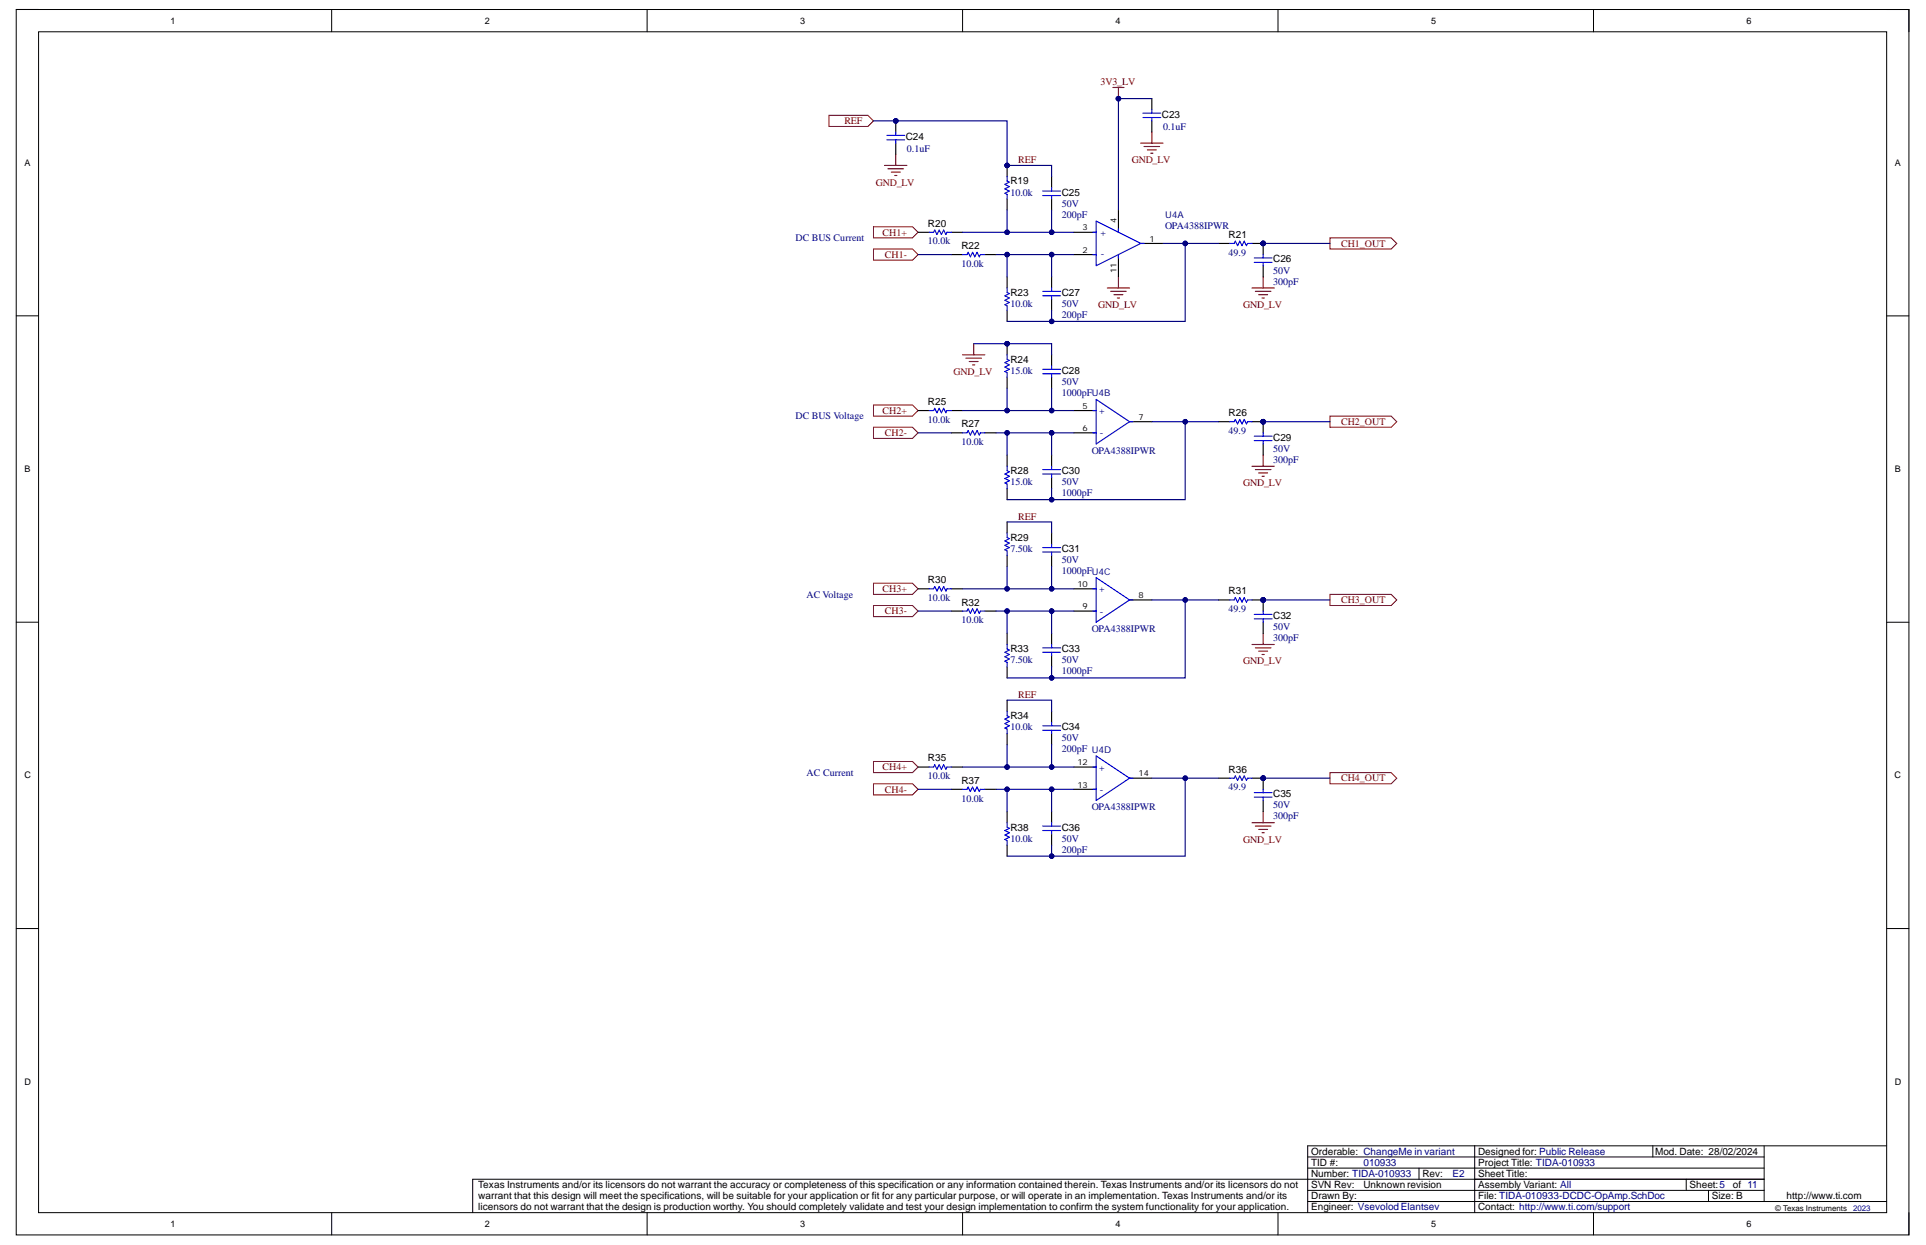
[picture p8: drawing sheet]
<svg xmlns="http://www.w3.org/2000/svg" width="432mm" height="279mm" viewBox="0 0 432 279" stroke-linecap="round" stroke-linejoin="round" font-family="sans-serif">
<defs><g id="words">
<g font-size="2.2" fill="#800000">
<text x="246.7" y="19.1">3V3_LV</text>
<text x="189.3" y="27.8">REF</text>
<text x="196.3" y="41.6">GND_LV</text>
<text x="228.3" y="36.6">REF</text>
<text x="253.7" y="36.6">GND_LV</text>
<text x="197.9" y="52.8">CH1+</text>
<text x="198.4" y="57.8">CH1-</text>
<text x="300.7" y="55.3">CH1_OUT</text>
<text x="246.2" y="69">GND_LV</text>
<text x="278.7" y="69">GND_LV</text>
<text x="213.8" y="84">GND_LV</text>
<text x="197.9" y="92.7">CH2+</text>
<text x="300.7" y="95.2">CH2_OUT</text>
<text x="198.4" y="97.7">CH2-</text>
<text x="278.7" y="109">GND_LV</text>
<text x="228.3" y="116.5">REF</text>
<text x="197.9" y="132.7">CH3+</text>
<text x="198.4" y="137.7">CH3-</text>
<text x="300.7" y="135.2">CH3_OUT</text>
<text x="278.7" y="148.9">GND_LV</text>
<text x="228.3" y="156.4">REF</text>
<text x="197.9" y="172.7">CH4+</text>
<text x="198.4" y="177.7">CH4-</text>
<text x="300.7" y="175.2">CH4_OUT</text>
<text x="278.7" y="188.9">GND_LV</text>
</g>
<g font-size="2.2">
<text x="260.5" y="26.4">C23</text>
<text x="203.1" y="31.3">C24</text>
<text x="226.5" y="41.3">R19</text>
<text x="238" y="43.8">C25</text>
<text x="208" y="50.8">R20</text>
<text x="275.5" y="53.3">R21</text>
<text x="215.5" y="55.8">R22</text>
<text x="285.4" y="58.8">C26</text>
<text x="226.5" y="66.3">R23</text>
<text x="238" y="66.3">C27</text>
<text x="226.5" y="81.3">R24</text>
<text x="238" y="83.8">C28</text>
<text x="208" y="90.8">R25</text>
<text x="215.5" y="95.8">R27</text>
<text x="275.5" y="93.3">R26</text>
<text x="285.4" y="98.7">C29</text>
<text x="226.5" y="106.2">R28</text>
<text x="238" y="106.2">C30</text>
<text x="226.5" y="121.3">R29</text>
<text x="238" y="123.8">C31</text>
<text x="208" y="130.7">R30</text>
<text x="215.5" y="135.7">R32</text>
<text x="275.5" y="133.2">R31</text>
<text x="285.4" y="138.7">C32</text>
<text x="226.5" y="146.2">R33</text>
<text x="238" y="146.2">C33</text>
<text x="226.5" y="161.2">R34</text>
<text x="238" y="163.7">C34</text>
<text x="208" y="170.7">R35</text>
<text x="275.5" y="173.2">R36</text>
<text x="215.5" y="175.7">R37</text>
<text x="285.4" y="178.7">C35</text>
<text x="226.5" y="186.2">R38</text>
<text x="238" y="186.2">C36</text>
<text x="293.9" y="263.8">Number: TIDA-010933</text>
<text x="293.9" y="261.3">TID #:</text>
<text x="293.9" y="258.8">Orderable: ChangeMe in variant</text>
<text x="318.9" y="263.8">Rev:</text>
<text x="331.4" y="263.8">Sheet Title:</text>
<text x="331.4" y="261.3">Project Title: TIDA-010933</text>
<text x="331.4" y="258.8">Designed for: Public Release</text>
<text x="371" y="258.8">Mod. Date: 28/02/2024</text>
<text x="107.2" y="266.3">Texas Instruments and/or its licensors do not warrant the accuracy or completeness of this specification or any information contained therein. Texas Instruments and/or its licensors do not</text>
<text x="107.2" y="268.8">warrant that this design will meet the specifications, will be suitable for your application or fit for any particular purpose, or will operate in an implementation. Texas Instruments and/or its</text>
<text x="293.9" y="268.8">Drawn By:</text>
<text x="293.9" y="266.3">SVN Rev:</text>
<text x="305.7" y="266.3">Unknown revision</text>
<text x="331.4" y="268.8">File: TIDA-010933-DCDC-OpAmp.SchDoc</text>
<text x="331.4" y="266.3">Assembly Variant: All</text>
<text x="378.8" y="266.3">Sheet:5</text>
<text x="383.8" y="268.8">Size: B</text>
<text x="388.5" y="266.3">of 11</text>
<text x="400.5" y="268.8">http://www.ti.com</text>
<text x="107.2" y="271.3">licensors do not warrant that the design is production worthy. You should completely validate and test your design implementation to confirm the system functionality for your application.</text>
<text x="293.9" y="271.3">Engineer: Vsevolod Elantsev</text>
<text x="331.4" y="271.3">Contact: http://www.ti.com/support</text>
</g>
<g font-size="2.2" fill="#000080">
<text x="260.7" y="29.1">0.1uF</text>
<text x="203.3" y="34.1">0.1uF</text>
<text x="226.5" y="43.8">10.0k</text>
<text x="238" y="46.3">50V</text>
<text x="238" y="48.8">200pF</text>
<text x="261.2" y="51.3">OPA4388IPWR</text>
<text x="178.4" y="54.1">DC BUS Current</text>
<text x="208" y="54.8">10.0k</text>
<text x="215.5" y="59.8">10.0k</text>
<text x="275.5" y="57.3">49.9</text>
<text x="285.4" y="61.3">50V</text>
<text x="285.4" y="63.8">300pF</text>
<text x="226.5" y="68.8">10.0k</text>
<text x="238" y="68.8">50V</text>
<text x="238" y="71.3">200pF</text>
<text x="226.5" y="83.8">15.0k</text>
<text x="238" y="86.3">50V</text>
<text x="238" y="88.8">1000pFU4B</text>
<text x="178.4" y="94">DC BUS Voltage</text>
<text x="208" y="94.8">10.0k</text>
<text x="215.5" y="99.8">10.0k</text>
<text x="244.8" y="101.8">OPA4388IPWR</text>
<text x="275.5" y="97.3">49.9</text>
<text x="285.4" y="101.2">50V</text>
<text x="285.4" y="103.7">300pF</text>
<text x="226.5" y="108.7">15.0k</text>
<text x="238" y="108.7">50V</text>
<text x="238" y="111.2">1000pF</text>
<text x="226.5" y="123.7">7.50k</text>
<text x="238" y="126.2">50V</text>
<text x="238" y="128.7">1000pFU4C</text>
<text x="180.8" y="134">AC Voltage</text>
<text x="208" y="134.7">10.0k</text>
<text x="275.5" y="137.2">49.9</text>
<text x="215.5" y="139.7">10.0k</text>
<text x="244.8" y="141.7">OPA4388IPWR</text>
<text x="285.4" y="141.2">50V</text>
<text x="285.4" y="143.7">300pF</text>
<text x="226.5" y="148.7">7.50k</text>
<text x="238" y="148.7">50V</text>
<text x="238" y="151.2">1000pF</text>
<text x="226.5" y="163.7">10.0k</text>
<text x="238" y="166.1">50V</text>
<text x="180.8" y="173.9">AC Current</text>
<text x="238" y="168.6">200pF U4D</text>
<text x="208" y="174.7">10.0k</text>
<text x="215.5" y="179.6">10.0k</text>
<text x="275.5" y="177.1">49.9</text>
<text x="244.8" y="181.6">OPA4388IPWR</text>
<text x="285.4" y="181.2">50V</text>
<text x="285.4" y="183.7">300pF</text>
<text x="226.5" y="188.7">10.0k</text>
<text x="238" y="188.7">50V</text>
<text x="238" y="191.2">200pF</text>
<text x="305.7" y="261.3">010933</text>
<text x="325.6" y="263.8">E2</text>
</g>
<g font-size="2.1" fill="#000080">
<text x="246.5" y="52.8">+</text>
<text x="261.2" y="48.9">U4A</text>
<text x="246.7" y="57.6">-</text>
<text x="246.2" y="92.8">+</text>
<text x="246.5" y="97.8">-</text>
<text x="246.2" y="132.8">+</text>
<text x="246.5" y="137.8">-</text>
<text x="246.2" y="172.7">+</text>
<text x="246.5" y="177.7">-</text>
</g>
<g font-size="2">
<text x="38.2" y="5.3">1</text>
<text x="108.7" y="5.3">2</text>
<text x="179.4" y="5.3">3</text>
<text x="250.1" y="5.3">4</text>
<text x="320.8" y="5.3">5</text>
<text x="391.6" y="5.3">6</text>
<text x="5.5" y="37.1">A</text>
<text x="424.8" y="37.1">A</text>
<text x="5.5" y="105.8">B</text>
<text x="424.8" y="105.8">B</text>
<text x="5.5" y="174.5">C</text>
<text x="424.8" y="174.5">C</text>
<text x="5.5" y="243.2">D</text>
<text x="424.8" y="243.2">D</text>
<text x="38.2" y="275">1</text>
<text x="108.7" y="275">2</text>
<text x="179.4" y="275">3</text>
<text x="250.1" y="275">4</text>
<text x="320.8" y="275">5</text>
<text x="391.6" y="275">6</text>
</g>
<g font-size="1.9">
<text x="242.7" y="51.7">3</text>
<text x="250.3" y="50" transform="rotate(-90 250.3 50)">4</text>
<text x="242.7" y="56.6">2</text>
<text x="257.7" y="54.2">1</text>
<text x="250.3" y="61.2" transform="rotate(-90 250.3 61.2)">11</text>
<text x="242.7" y="91.6">5</text>
<text x="255.2" y="94.1">7</text>
<text x="242.7" y="96.6">6</text>
<text x="241.5" y="131.5">10</text>
<text x="242.7" y="136.6">9</text>
<text x="255.2" y="134.1">8</text>
<text x="241.5" y="171.5">12</text>
<text x="241.5" y="176.5">13</text>
<text x="255.2" y="174">14</text>
</g>
<text font-size="1.8" x="398" y="271.4">© Texas Instruments</text>
<text font-size="1.8" fill="#000080" x="415.5" y="271.4">2023</text>
</g></defs>
<g fill="none" stroke="#000" stroke-width=".22">
<path d="M3.6 2.1h424.4v274.7h-424.4zM3.6 2.1h5M8.6 7.1h414.4v264.7h-414.4zM74.4 2.1v5M145.1 2.1v5M215.8 2.1v5M286.5 2.1v5M357.3 2.1v5M423 2.1h5v5M3.6 70.8h5M423 70.8h5M3.6 139.5h5"/>
<path d="M423 139.5h5M3.6 208.1h5M423 208.1h5M293.2 259.3h102.3M330.6 256.8v15M370.6 256.8v2.5M395.5 256.8v12.5M423 256.8h-129.8v15M74.4 271.8v5M145.1 271.8v5M215.8 271.8v5M286.5 271.8v5"/>
<path d="M293.2 269.3h129.8M293.2 266.8h102.3M293.2 261.8h102.3M318.1 261.8v2.5M357.3 271.8v5M378 264.3v2.5M383 266.8v2.5M395.5 264.3h-289.5v7.5M428 271.8v5"/>
</g>
<path d="M195.8 50.8h8.8l1.2 1.3-1.2 1.2h-8.8z" fill-rule="evenodd" fill="#fff"/>
<path d="M195.8 50.8h8.8l1.2 1.3-1.2 1.2h-8.8z" fill="none" stroke="#800000" stroke-width=".22"/>
<path d="M249.5 19.6h2.5M250.7 19.6v2.5" fill="none" stroke="#800000" stroke-width=".25"/>
<circle cx="250.7" cy="22.1" r=".5" fill="#000080"/>
<circle cx="250.7" cy="22.1" r=".5" fill="none" stroke="#000080" stroke-width=".22"/>
<path d="M255.7 32.1h5M256.5 32.8h3.5M257.2 33.6h2M258 34.3h.5M258.2 29.6v2.5M248.3 64.6h4.9M249 65.3h3.5M249.7 66.1h2M250.5 66.8h.5M250.7 62.1v2.5" fill="none" stroke="#800000" stroke-width=".25"/>
<path d="M195.8 55.8h8.8l1.2 1.3-1.2 1.2h-8.8z" fill-rule="evenodd" fill="#fff"/>
<path d="M195.8 55.8h8.8l1.2 1.3-1.2 1.2h-8.8z" fill="none" stroke="#800000" stroke-width=".22"/>
<path d="M280.7 64.6h5M281.4 65.3h3.5M282.2 66.1h2M282.9 66.8h.5M283.2 62.1v2.5" fill="none" stroke="#800000" stroke-width=".25"/>
<path d="M185.8 25.8h8.8l1.2 1.3-1.2 1.2h-8.8z" fill-rule="evenodd" fill="#fff"/>
<path d="M185.8 25.8h8.8l1.2 1.3-1.2 1.2h-8.8z" fill="none" stroke="#800000" stroke-width=".22"/>
<path d="M195.8 90.8h8.8l1.2 1.2-1.2 1.3h-8.8z" fill-rule="evenodd" fill="#fff"/>
<path d="M195.8 90.8h8.8l1.2 1.2-1.2 1.3h-8.8z" fill="none" stroke="#800000" stroke-width=".22"/>
<path d="M195.8 95.8h8.8l1.2 1.2-1.2 1.3h-8.8z" fill-rule="evenodd" fill="#fff"/>
<path d="M195.8 95.8h8.8l1.2 1.2-1.2 1.3h-8.8z" fill="none" stroke="#800000" stroke-width=".22"/>
<path d="M280.7 104.5h5M281.4 105.3h3.5M282.2 106h2M282.9 106.7h.5M283.2 102v2.5" fill="none" stroke="#800000" stroke-width=".25"/>
<path d="M195.8 130.7h8.8l1.2 1.3-1.2 1.2h-8.8z" fill-rule="evenodd" fill="#fff"/>
<path d="M195.8 130.7h8.8l1.2 1.3-1.2 1.2h-8.8z" fill="none" stroke="#800000" stroke-width=".22"/>
<path d="M195.8 135.7h8.8l1.2 1.3-1.2 1.2h-8.8z" fill-rule="evenodd" fill="#fff"/>
<path d="M195.8 135.7h8.8l1.2 1.3-1.2 1.2h-8.8z" fill="none" stroke="#800000" stroke-width=".22"/>
<path d="M280.7 144.5h5M281.4 145.2h3.5M282.2 146h2M282.9 146.7h.5M283.2 142v2.5" fill="none" stroke="#800000" stroke-width=".25"/>
<path d="M195.8 170.7h8.8l1.2 1.2-1.2 1.3h-8.8z" fill-rule="evenodd" fill="#fff"/>
<path d="M195.8 170.7h8.8l1.2 1.2-1.2 1.3h-8.8z" fill="none" stroke="#800000" stroke-width=".22"/>
<path d="M195.8 175.7h8.8l1.2 1.2-1.2 1.3h-8.8z" fill-rule="evenodd" fill="#fff"/>
<path d="M195.8 175.7h8.8l1.2 1.2-1.2 1.3h-8.8z" fill="none" stroke="#800000" stroke-width=".22"/>
<path d="M280.7 184.4h5M281.4 185.2h3.5M282.2 185.9h2M282.9 186.6h.5M283.2 181.9v2.5" fill="none" stroke="#800000" stroke-width=".25"/>
<path d="M298.2 53.3h13.7l1.2 1.3-1.2 1.2h-13.7z" fill-rule="evenodd" fill="#fff"/>
<path d="M298.2 53.3h13.7l1.2 1.3-1.2 1.2h-13.7z" fill="none" stroke="#800000" stroke-width=".22"/>
<path d="M298.2 93.3h13.7l1.2 1.2-1.2 1.3h-13.7z" fill-rule="evenodd" fill="#fff"/>
<path d="M298.2 93.3h13.7l1.2 1.2-1.2 1.3h-13.7z" fill="none" stroke="#800000" stroke-width=".22"/>
<path d="M298.2 133.2h13.7l1.2 1.3-1.2 1.2h-13.7z" fill-rule="evenodd" fill="#fff"/>
<path d="M298.2 133.2h13.7l1.2 1.3-1.2 1.2h-13.7z" fill="none" stroke="#800000" stroke-width=".22"/>
<path d="M298.2 173.2h13.7l1.2 1.2-1.2 1.3h-13.7z" fill-rule="evenodd" fill="#fff"/>
<path d="M298.2 173.2h13.7l1.2 1.2-1.2 1.3h-13.7z" fill="none" stroke="#800000" stroke-width=".22"/>
<path d="M198.3 37.1h5M199.1 37.8h3.5M199.8 38.6h2M200.6 39.3h.5M200.8 34.6v2.5M215.8 79.5h5M218.3 77v2.5M216.6 80.3h3.4M217.3 81h2M218 81.8h.5" fill="none" stroke="#800000" stroke-width=".25"/>
<g fill="none" stroke="#000" stroke-width=".25">
<path d="M240.8 52.1h5M240.8 57.1h5M250.7 47.1v5M250.7 57.1v5M255.7 54.6h5M240.8 92h5M240.8 97h5M253.2 94.5h5M240.8 132h5M240.8 137h5M253.2 134.5h5M240.8 171.9h5"/>
<path d="M240.8 176.9h5M253.2 174.4h5"/>
</g>
<g fill="none" stroke="#00f" stroke-width=".25">
<path d="M245 52.1h.8M245 57.1h.8M245.8 49.6l9.9 5-9.9 5zM250.7 51.3v.8M250.7 57.1v.7M255.7 54.6h.8M245 92h.8M245 97h.8M245.8 89.5l7.4 5-7.4 5zM253.2 94.5h.8M245 132h.8M245 137h.8"/>
<path d="M245.8 129.5l7.4 5-7.4 5zM253.2 134.5h.8M245 171.9h.8M245 176.9h.8M245.8 169.4l7.4 5-7.4 5zM253.2 174.4h.8"/>
</g>
<circle cx="283.2" cy="54.6" r=".5" fill="#000080"/>
<circle cx="283.2" cy="54.6" r=".5" fill="none" stroke="#000080" stroke-width=".22"/>
<path d="M283.2 54.6v2.5" fill="none" stroke="#000" stroke-width=".25"/>
<circle cx="283.2" cy="54.6" r=".5" fill="#000080"/>
<circle cx="283.2" cy="54.6" r=".5" fill="none" stroke="#000080" stroke-width=".22"/>
<path d="M283.2 59.6v2.5" fill="none" stroke="#000" stroke-width=".25"/>
<path d="M281.2 57.8h4M281.2 58.8h4M283.2 57.1v.7M283.2 58.8v.8" fill="none" stroke="#00f" stroke-width=".25"/>
<circle cx="283.2" cy="54.6" r=".5" fill="#000080"/>
<circle cx="283.2" cy="54.6" r=".5" fill="none" stroke="#000080" stroke-width=".22"/>
<path d="M280.7 54.6h2.5" fill="none" stroke="#000" stroke-width=".25"/>
<circle cx="283.2" cy="54.6" r=".5" fill="#000080"/>
<circle cx="283.2" cy="54.6" r=".5" fill="none" stroke="#000080" stroke-width=".22"/>
<path d="M273.2 54.6h2.5" fill="none" stroke="#000" stroke-width=".25"/>
<path d="M275.7 54.6h1l.3-.5 .5 1 .5-1 .5 1 .4-1 .5 1 .3-.5h1" fill="none" stroke="#00f" stroke-width=".25"/>
<circle cx="283.2" cy="94.5" r=".5" fill="#000080"/>
<circle cx="283.2" cy="94.5" r=".5" fill="none" stroke="#000080" stroke-width=".22"/>
<path d="M283.2 94.5v2.5" fill="none" stroke="#000" stroke-width=".25"/>
<circle cx="283.2" cy="94.5" r=".5" fill="#000080"/>
<circle cx="283.2" cy="94.5" r=".5" fill="none" stroke="#000080" stroke-width=".22"/>
<path d="M283.2 99.5v2.5" fill="none" stroke="#000" stroke-width=".25"/>
<path d="M281.2 97.8h4M281.2 98.8h4M283.2 97v.8M283.2 98.8v.7" fill="none" stroke="#00f" stroke-width=".25"/>
<circle cx="283.2" cy="94.5" r=".5" fill="#000080"/>
<circle cx="283.2" cy="94.5" r=".5" fill="none" stroke="#000080" stroke-width=".22"/>
<path d="M280.7 94.5h2.5" fill="none" stroke="#000" stroke-width=".25"/>
<circle cx="283.2" cy="94.5" r=".5" fill="#000080"/>
<circle cx="283.2" cy="94.5" r=".5" fill="none" stroke="#000080" stroke-width=".22"/>
<path d="M273.2 94.5h2.5" fill="none" stroke="#000" stroke-width=".25"/>
<path d="M275.7 94.5h1l.3-.5 .5 1 .5-1 .5 1 .4-1 .5 1 .3-.5h1" fill="none" stroke="#00f" stroke-width=".25"/>
<circle cx="283.2" cy="134.5" r=".5" fill="#000080"/>
<circle cx="283.2" cy="134.5" r=".5" fill="none" stroke="#000080" stroke-width=".22"/>
<path d="M283.2 134.5v2.5" fill="none" stroke="#000" stroke-width=".25"/>
<circle cx="283.2" cy="134.5" r=".5" fill="#000080"/>
<circle cx="283.2" cy="134.5" r=".5" fill="none" stroke="#000080" stroke-width=".22"/>
<path d="M283.2 139.5v2.5" fill="none" stroke="#000" stroke-width=".25"/>
<path d="M281.2 137.7h4M281.2 138.7h4M283.2 137v.7M283.2 138.7v.8" fill="none" stroke="#00f" stroke-width=".25"/>
<circle cx="283.2" cy="134.5" r=".5" fill="#000080"/>
<circle cx="283.2" cy="134.5" r=".5" fill="none" stroke="#000080" stroke-width=".22"/>
<path d="M280.7 134.5h2.5" fill="none" stroke="#000" stroke-width=".25"/>
<circle cx="283.2" cy="134.5" r=".5" fill="#000080"/>
<circle cx="283.2" cy="134.5" r=".5" fill="none" stroke="#000080" stroke-width=".22"/>
<path d="M273.2 134.5h2.5" fill="none" stroke="#000" stroke-width=".25"/>
<path d="M275.7 134.5h1l.3-.5 .5 1 .5-1 .5 1 .4-1 .5 1 .3-.5h1" fill="none" stroke="#00f" stroke-width=".25"/>
<circle cx="283.2" cy="174.4" r=".5" fill="#000080"/>
<circle cx="283.2" cy="174.4" r=".5" fill="none" stroke="#000080" stroke-width=".22"/>
<path d="M283.2 174.4v2.5" fill="none" stroke="#000" stroke-width=".25"/>
<circle cx="283.2" cy="174.4" r=".5" fill="#000080"/>
<circle cx="283.2" cy="174.4" r=".5" fill="none" stroke="#000080" stroke-width=".22"/>
<path d="M283.2 179.4v2.5" fill="none" stroke="#000" stroke-width=".25"/>
<path d="M281.2 177.7h4M281.2 178.7h4M283.2 176.9v.8M283.2 178.7v.7" fill="none" stroke="#00f" stroke-width=".25"/>
<circle cx="283.2" cy="174.4" r=".5" fill="#000080"/>
<circle cx="283.2" cy="174.4" r=".5" fill="none" stroke="#000080" stroke-width=".22"/>
<path d="M280.7 174.4h2.5" fill="none" stroke="#000" stroke-width=".25"/>
<circle cx="283.2" cy="174.4" r=".5" fill="#000080"/>
<circle cx="283.2" cy="174.4" r=".5" fill="none" stroke="#000080" stroke-width=".22"/>
<path d="M235.8 39.6v2.5M235.8 44.6v2.5M235.8 62.1v2.5M235.8 67v2.5M235.8 159.4v2.5M235.8 164.4v2.5M273.2 174.4h2.5M235.8 181.9v2.5M235.8 186.9v2.5" fill="none" stroke="#000" stroke-width=".25"/>
<g fill="none" stroke="#00f" stroke-width=".25">
<path d="M233.8 43.8h4M233.8 42.8h4M235.8 42.1v.7M235.8 43.8v.8M233.8 66.3h4M233.8 65.3h4M235.8 64.6v.7M235.8 66.3v.7M233.8 163.7h4M233.8 162.7h4M235.8 161.9v.8M235.8 163.7v.7"/>
<path d="M275.7 174.4h1l.3-.5 .5 1 .5-1 .5 1 .4-1 .5 1 .3-.5h1M233.8 186.2h4M233.8 185.2h4M235.8 184.4v.8M235.8 186.2v.7"/>
</g>
<circle cx="200.8" cy="27.1" r=".5" fill="#000080"/>
<circle cx="200.8" cy="27.1" r=".5" fill="none" stroke="#000080" stroke-width=".22"/>
<path d="M200.8 27.1v2.5" fill="none" stroke="#000" stroke-width=".25"/>
<circle cx="200.8" cy="27.1" r=".5" fill="#000080"/>
<circle cx="200.8" cy="27.1" r=".5" fill="none" stroke="#000080" stroke-width=".22"/>
<path d="M200.8 32.1v2.5M258.2 22.1v2.5M258.2 27.1v2.5M205.8 52.1h2.5M213.3 52.1h2.5M213.3 57.1h2.5M220.8 57.1h2.5" fill="none" stroke="#000" stroke-width=".25"/>
<path d="M198.8 30.3h4M198.8 31.3h4M200.8 29.6v.7M200.8 31.3v.8M256.2 25.3h4M256.2 26.3h4M258.2 24.6v.7M258.2 26.3v.8M208.3 52.1h1l.3-.5 .5 1 .5-1 .5 1 .5-1 .5 1 .2-.5h1M215.8 57.1h1l.3-.5 .4 1 .5-1 .5 1 .6-1 .4 1 .3-.5h1" fill="none" stroke="#00f" stroke-width=".25"/>
<circle cx="225.8" cy="37.1" r=".5" fill="#000080"/>
<circle cx="225.8" cy="37.1" r=".5" fill="none" stroke="#000080" stroke-width=".22"/>
<path d="M225.8 37.1v2.5" fill="none" stroke="#000" stroke-width=".25"/>
<circle cx="225.8" cy="37.1" r=".5" fill="#000080"/>
<circle cx="225.8" cy="37.1" r=".5" fill="none" stroke="#000080" stroke-width=".22"/>
<g fill="none" stroke="#000" stroke-width=".25">
<path d="M225.8 44.6v2.5M225.8 62.1v2.5M225.8 69.5v2.5M205.8 92h2.5M213.3 92h2.5M213.3 97h2.5M220.8 97h2.5M205.8 132h2.5M213.3 132h2.5M213.3 137h2.5M220.8 137h2.5M225.8 156.9v2.5"/>
<path d="M205.8 171.9h2.5M213.3 171.9h2.5M213.3 176.9h2.5M220.8 176.9h2.5M225.8 164.4v2.5M225.8 181.9v2.5M225.8 189.4v2.5"/>
</g>
<path d="M225.8 39.6v1l.5 .2-1 .5 1 .5-1 .5 1 .5-1 .5 .5 .3v1M225.8 64.6v.9l.5 .3-1 .5 1 .5-1 .5 1 .5-1 .5 .5 .2v1M208.3 92h1l.3-.5 .5 1 .5-1 .5 1 .5-1 .5 1 .2-.5h1M215.8 97h1l.3-.5 .4 1 .5-1 .5 1 .6-1 .4 1 .3-.5h1M208.3 132h1l.3-.5 .5 1 .5-1 .5 1 .5-1 .5 1 .2-.5h1M215.8 137h1l.3-.5 .4 1 .5-1 .5 1 .6-1 .4 1 .3-.5h1M225.8 159.4v1l.5 .3-1 .5 1 .5-1 .5 1 .5-1 .5 .5 .2v1M208.3 171.9h1l.3-.5 .5 1 .5-1 .5 1 .5-1 .5 1 .2-.5h1M215.8 176.9h1l.3-.5 .4 1 .5-1 .5 1 .6-1 .4 1 .3-.5h1M225.8 184.4v1l.5 .3-1 .5 1 .4-1 .6 1 .5-1 .4 .5 .3v1" fill="none" stroke="#00f" stroke-width=".25"/>
<circle cx="225.8" cy="77" r=".5" fill="#000080"/>
<circle cx="225.8" cy="77" r=".5" fill="none" stroke="#000080" stroke-width=".22"/>
<path d="M225.8 77v2.5" fill="none" stroke="#000" stroke-width=".25"/>
<circle cx="225.8" cy="77" r=".5" fill="#000080"/>
<circle cx="225.8" cy="77" r=".5" fill="none" stroke="#000080" stroke-width=".22"/>
<g fill="none" stroke="#000" stroke-width=".25">
<path d="M235.8 79.5v2.5M225.8 84.5v2.5M235.8 84.5v2.5M225.8 102v2.5M225.8 109.5v2.5M225.8 117v2.5M235.8 102v2.5M235.8 107v2.5M235.8 119.5v2.5M225.8 124.5v2.5M235.8 124.5v2.5M225.8 142v2.5"/>
<path d="M225.8 149.4v2.5M235.8 142v2.5M235.8 146.9v2.5"/>
</g>
<g fill="none" stroke="#00f" stroke-width=".25">
<path d="M225.8 79.5v1l.5 .3-1 .5 1 .5-1 .5 1 .5-1 .5 .5 .2v1M233.8 82.8h4M233.8 83.8h4M235.8 82v.8M235.8 83.8v.7M225.8 104.5v1l.5 .3-1 .4 1 .5-1 .6 1 .4-1 .5 .5 .3v1M225.8 119.5v1l.5 .2-1 .5 1 .5-1 .5 1 .5-1 .5 .5 .3v1M233.8 105.3h4M233.8 106.2h4M235.8 104.5v.8M235.8 106.2v.8M233.8 122.7h4"/>
<path d="M233.8 123.7h4M235.8 122v.7M235.8 123.7v.8M225.8 144.5v.9l.5 .3-1 .5 1 .5-1 .5 1 .5-1 .5 .5 .3v.9M233.8 145.2h4M233.8 146.2h4M235.8 144.5v.7M235.8 146.2v.7"/>
</g>
<path d="M250.7 22.1h7.5" fill="none" stroke="#000080" stroke-width=".25"/>
<circle cx="250.7" cy="22.1" r=".5" fill="#000080"/>
<circle cx="250.7" cy="22.1" r=".5" fill="none" stroke="#000080" stroke-width=".22"/>
<path d="M283.2 54.6h15" fill="none" stroke="#000080" stroke-width=".25"/>
<circle cx="283.2" cy="54.6" r=".5" fill="#000080"/>
<circle cx="283.2" cy="54.6" r=".5" fill="none" stroke="#000080" stroke-width=".22"/>
<path d="M235.8 47.1v5" fill="none" stroke="#000080" stroke-width=".25"/>
<circle cx="235.8" cy="52.1" r=".5" fill="#000080"/>
<circle cx="235.8" cy="52.1" r=".5" fill="none" stroke="#000080" stroke-width=".22"/>
<path d="M225.8 47.1v5" fill="none" stroke="#000080" stroke-width=".25"/>
<circle cx="225.8" cy="52.1" r=".5" fill="#000080"/>
<circle cx="225.8" cy="52.1" r=".5" fill="none" stroke="#000080" stroke-width=".22"/>
<path d="M235.8 57.1v5" fill="none" stroke="#000080" stroke-width=".25"/>
<circle cx="235.8" cy="57.1" r=".5" fill="#000080"/>
<circle cx="235.8" cy="57.1" r=".5" fill="none" stroke="#000080" stroke-width=".22"/>
<path d="M225.8 57.1v5" fill="none" stroke="#000080" stroke-width=".25"/>
<circle cx="225.8" cy="57.1" r=".5" fill="#000080"/>
<circle cx="225.8" cy="57.1" r=".5" fill="none" stroke="#000080" stroke-width=".22"/>
<path d="M235.8 69.5v2.5" fill="none" stroke="#000080" stroke-width=".25"/>
<circle cx="235.8" cy="72" r=".5" fill="#000080"/>
<circle cx="235.8" cy="72" r=".5" fill="none" stroke="#000080" stroke-width=".22"/>
<path d="M205.8 57.1h7.5M283.2 94.5h15" fill="none" stroke="#000080" stroke-width=".25"/>
<circle cx="283.2" cy="94.5" r=".5" fill="#000080"/>
<circle cx="283.2" cy="94.5" r=".5" fill="none" stroke="#000080" stroke-width=".22"/>
<path d="M215.8 92h25" fill="none" stroke="#000080" stroke-width=".25"/>
<circle cx="225.8" cy="92" r=".5" fill="#000080"/>
<circle cx="225.8" cy="92" r=".5" fill="none" stroke="#000080" stroke-width=".22"/>
<circle cx="235.8" cy="92" r=".5" fill="#000080"/>
<circle cx="235.8" cy="92" r=".5" fill="none" stroke="#000080" stroke-width=".22"/>
<path d="M235.8 87v5" fill="none" stroke="#000080" stroke-width=".25"/>
<circle cx="235.8" cy="92" r=".5" fill="#000080"/>
<circle cx="235.8" cy="92" r=".5" fill="none" stroke="#000080" stroke-width=".22"/>
<path d="M225.8 87v5" fill="none" stroke="#000080" stroke-width=".25"/>
<circle cx="225.8" cy="92" r=".5" fill="#000080"/>
<circle cx="225.8" cy="92" r=".5" fill="none" stroke="#000080" stroke-width=".22"/>
<path d="M235.8 97v5" fill="none" stroke="#000080" stroke-width=".25"/>
<circle cx="235.8" cy="97" r=".5" fill="#000080"/>
<circle cx="235.8" cy="97" r=".5" fill="none" stroke="#000080" stroke-width=".22"/>
<path d="M265.7 94.5v17.5h-39.9" fill="none" stroke="#000080" stroke-width=".25"/>
<circle cx="235.8" cy="112" r=".5" fill="#000080"/>
<circle cx="235.8" cy="112" r=".5" fill="none" stroke="#000080" stroke-width=".22"/>
<circle cx="265.7" cy="94.5" r=".5" fill="#000080"/>
<circle cx="265.7" cy="94.5" r=".5" fill="none" stroke="#000080" stroke-width=".22"/>
<path d="M235.8 109.5v2.5" fill="none" stroke="#000080" stroke-width=".25"/>
<circle cx="235.8" cy="112" r=".5" fill="#000080"/>
<circle cx="235.8" cy="112" r=".5" fill="none" stroke="#000080" stroke-width=".22"/>
<path d="M205.8 97h7.5M283.2 134.5h15" fill="none" stroke="#000080" stroke-width=".25"/>
<circle cx="283.2" cy="134.5" r=".5" fill="#000080"/>
<circle cx="283.2" cy="134.5" r=".5" fill="none" stroke="#000080" stroke-width=".22"/>
<path d="M215.8 132h25" fill="none" stroke="#000080" stroke-width=".25"/>
<circle cx="225.8" cy="132" r=".5" fill="#000080"/>
<circle cx="225.8" cy="132" r=".5" fill="none" stroke="#000080" stroke-width=".22"/>
<circle cx="235.8" cy="132" r=".5" fill="#000080"/>
<circle cx="235.8" cy="132" r=".5" fill="none" stroke="#000080" stroke-width=".22"/>
<path d="M235.8 127v5" fill="none" stroke="#000080" stroke-width=".25"/>
<circle cx="235.8" cy="132" r=".5" fill="#000080"/>
<circle cx="235.8" cy="132" r=".5" fill="none" stroke="#000080" stroke-width=".22"/>
<path d="M225.8 127v5" fill="none" stroke="#000080" stroke-width=".25"/>
<circle cx="225.8" cy="132" r=".5" fill="#000080"/>
<circle cx="225.8" cy="132" r=".5" fill="none" stroke="#000080" stroke-width=".22"/>
<path d="M223.3 137h17.5" fill="none" stroke="#000080" stroke-width=".25"/>
<circle cx="225.8" cy="137" r=".5" fill="#000080"/>
<circle cx="225.8" cy="137" r=".5" fill="none" stroke="#000080" stroke-width=".22"/>
<circle cx="235.8" cy="137" r=".5" fill="#000080"/>
<circle cx="235.8" cy="137" r=".5" fill="none" stroke="#000080" stroke-width=".22"/>
<path d="M235.8 137v5" fill="none" stroke="#000080" stroke-width=".25"/>
<circle cx="235.8" cy="137" r=".5" fill="#000080"/>
<circle cx="235.8" cy="137" r=".5" fill="none" stroke="#000080" stroke-width=".22"/>
<path d="M225.8 137v5" fill="none" stroke="#000080" stroke-width=".25"/>
<circle cx="225.8" cy="137" r=".5" fill="#000080"/>
<circle cx="225.8" cy="137" r=".5" fill="none" stroke="#000080" stroke-width=".22"/>
<path d="M265.7 134.5v17.4h-39.9" fill="none" stroke="#000080" stroke-width=".25"/>
<circle cx="235.8" cy="151.9" r=".5" fill="#000080"/>
<circle cx="235.8" cy="151.9" r=".5" fill="none" stroke="#000080" stroke-width=".22"/>
<circle cx="265.7" cy="134.5" r=".5" fill="#000080"/>
<circle cx="265.7" cy="134.5" r=".5" fill="none" stroke="#000080" stroke-width=".22"/>
<path d="M235.8 149.4v2.5" fill="none" stroke="#000080" stroke-width=".25"/>
<circle cx="235.8" cy="151.9" r=".5" fill="#000080"/>
<circle cx="235.8" cy="151.9" r=".5" fill="none" stroke="#000080" stroke-width=".22"/>
<path d="M225.8 117h10v2.5M205.8 137h7.5M283.2 174.4h15" fill="none" stroke="#000080" stroke-width=".25"/>
<circle cx="283.2" cy="174.4" r=".5" fill="#000080"/>
<circle cx="283.2" cy="174.4" r=".5" fill="none" stroke="#000080" stroke-width=".22"/>
<path d="M215.8 171.9h25" fill="none" stroke="#000080" stroke-width=".25"/>
<circle cx="225.8" cy="171.9" r=".5" fill="#000080"/>
<circle cx="225.8" cy="171.9" r=".5" fill="none" stroke="#000080" stroke-width=".22"/>
<circle cx="235.8" cy="171.9" r=".5" fill="#000080"/>
<circle cx="235.8" cy="171.9" r=".5" fill="none" stroke="#000080" stroke-width=".22"/>
<path d="M235.8 166.9v5" fill="none" stroke="#000080" stroke-width=".25"/>
<circle cx="235.8" cy="171.9" r=".5" fill="#000080"/>
<circle cx="235.8" cy="171.9" r=".5" fill="none" stroke="#000080" stroke-width=".22"/>
<path d="M225.8 166.9v5" fill="none" stroke="#000080" stroke-width=".25"/>
<circle cx="225.8" cy="171.9" r=".5" fill="#000080"/>
<circle cx="225.8" cy="171.9" r=".5" fill="none" stroke="#000080" stroke-width=".22"/>
<path d="M223.3 176.9h17.5" fill="none" stroke="#000080" stroke-width=".25"/>
<circle cx="225.8" cy="176.9" r=".5" fill="#000080"/>
<circle cx="225.8" cy="176.9" r=".5" fill="none" stroke="#000080" stroke-width=".22"/>
<circle cx="235.8" cy="176.9" r=".5" fill="#000080"/>
<circle cx="235.8" cy="176.9" r=".5" fill="none" stroke="#000080" stroke-width=".22"/>
<path d="M235.8 176.9v5" fill="none" stroke="#000080" stroke-width=".25"/>
<circle cx="235.8" cy="176.9" r=".5" fill="#000080"/>
<circle cx="235.8" cy="176.9" r=".5" fill="none" stroke="#000080" stroke-width=".22"/>
<path d="M225.8 176.9v5" fill="none" stroke="#000080" stroke-width=".25"/>
<circle cx="225.8" cy="176.9" r=".5" fill="#000080"/>
<circle cx="225.8" cy="176.9" r=".5" fill="none" stroke="#000080" stroke-width=".22"/>
<path d="M265.7 174.4v17.5h-39.9" fill="none" stroke="#000080" stroke-width=".25"/>
<circle cx="235.8" cy="191.9" r=".5" fill="#000080"/>
<circle cx="235.8" cy="191.9" r=".5" fill="none" stroke="#000080" stroke-width=".22"/>
<circle cx="265.7" cy="174.4" r=".5" fill="#000080"/>
<circle cx="265.7" cy="174.4" r=".5" fill="none" stroke="#000080" stroke-width=".22"/>
<path d="M235.8 189.4v2.5" fill="none" stroke="#000080" stroke-width=".25"/>
<circle cx="235.8" cy="191.9" r=".5" fill="#000080"/>
<circle cx="235.8" cy="191.9" r=".5" fill="none" stroke="#000080" stroke-width=".22"/>
<path d="M215.8 52.1h25M225.8 156.9h10v2.5M205.8 176.9h7.5" fill="none" stroke="#000080" stroke-width=".25"/>
<circle cx="225.8" cy="52.1" r=".5" fill="#000080"/>
<circle cx="225.8" cy="52.1" r=".5" fill="none" stroke="#000080" stroke-width=".22"/>
<circle cx="235.8" cy="52.1" r=".5" fill="#000080"/>
<circle cx="235.8" cy="52.1" r=".5" fill="none" stroke="#000080" stroke-width=".22"/>
<path d="M223.3 57.1h17.5" fill="none" stroke="#000080" stroke-width=".25"/>
<circle cx="225.8" cy="57.1" r=".5" fill="#000080"/>
<circle cx="225.8" cy="57.1" r=".5" fill="none" stroke="#000080" stroke-width=".22"/>
<circle cx="235.8" cy="57.1" r=".5" fill="#000080"/>
<circle cx="235.8" cy="57.1" r=".5" fill="none" stroke="#000080" stroke-width=".22"/>
<path d="M265.7 54.6v17.4h-39.9" fill="none" stroke="#000080" stroke-width=".25"/>
<circle cx="235.8" cy="72" r=".5" fill="#000080"/>
<circle cx="235.8" cy="72" r=".5" fill="none" stroke="#000080" stroke-width=".22"/>
<circle cx="265.7" cy="54.6" r=".5" fill="#000080"/>
<circle cx="265.7" cy="54.6" r=".5" fill="none" stroke="#000080" stroke-width=".22"/>
<path d="M260.7 54.6h12.5" fill="none" stroke="#000080" stroke-width=".25"/>
<circle cx="265.7" cy="54.6" r=".5" fill="#000080"/>
<circle cx="265.7" cy="54.6" r=".5" fill="none" stroke="#000080" stroke-width=".22"/>
<path d="M250.7 22.1v25" fill="none" stroke="#000080" stroke-width=".25"/>
<circle cx="250.7" cy="22.1" r=".5" fill="#000080"/>
<circle cx="250.7" cy="22.1" r=".5" fill="none" stroke="#000080" stroke-width=".22"/>
<path d="M258.2 174.4h15" fill="none" stroke="#000080" stroke-width=".25"/>
<circle cx="265.7" cy="174.4" r=".5" fill="#000080"/>
<circle cx="265.7" cy="174.4" r=".5" fill="none" stroke="#000080" stroke-width=".22"/>
<path d="M258.2 134.5h15" fill="none" stroke="#000080" stroke-width=".25"/>
<circle cx="265.7" cy="134.5" r=".5" fill="#000080"/>
<circle cx="265.7" cy="134.5" r=".5" fill="none" stroke="#000080" stroke-width=".22"/>
<path d="M258.2 94.5h15" fill="none" stroke="#000080" stroke-width=".25"/>
<circle cx="265.7" cy="94.5" r=".5" fill="#000080"/>
<circle cx="265.7" cy="94.5" r=".5" fill="none" stroke="#000080" stroke-width=".22"/>
<path d="M218.3 77h17.5v2.5" fill="none" stroke="#000080" stroke-width=".25"/>
<circle cx="225.8" cy="77" r=".5" fill="#000080"/>
<circle cx="225.8" cy="77" r=".5" fill="none" stroke="#000080" stroke-width=".22"/>
<path d="M195.8 27.1h30v10h10v2.5" fill="none" stroke="#000080" stroke-width=".25"/>
<circle cx="200.8" cy="27.1" r=".5" fill="#000080"/>
<circle cx="200.8" cy="27.1" r=".5" fill="none" stroke="#000080" stroke-width=".22"/>
<circle cx="225.8" cy="37.1" r=".5" fill="#000080"/>
<circle cx="225.8" cy="37.1" r=".5" fill="none" stroke="#000080" stroke-width=".22"/>
<path d="M223.3 97h17.5" fill="none" stroke="#000080" stroke-width=".25"/>
<circle cx="225.8" cy="97" r=".5" fill="#000080"/>
<circle cx="225.8" cy="97" r=".5" fill="none" stroke="#000080" stroke-width=".22"/>
<circle cx="235.8" cy="97" r=".5" fill="#000080"/>
<circle cx="235.8" cy="97" r=".5" fill="none" stroke="#000080" stroke-width=".22"/>
<path d="M225.8 97v5" fill="none" stroke="#000080" stroke-width=".25"/>
<circle cx="225.8" cy="97" r=".5" fill="#000080"/>
<circle cx="225.8" cy="97" r=".5" fill="none" stroke="#000080" stroke-width=".22"/>
<use href="#words"/>
</svg>
